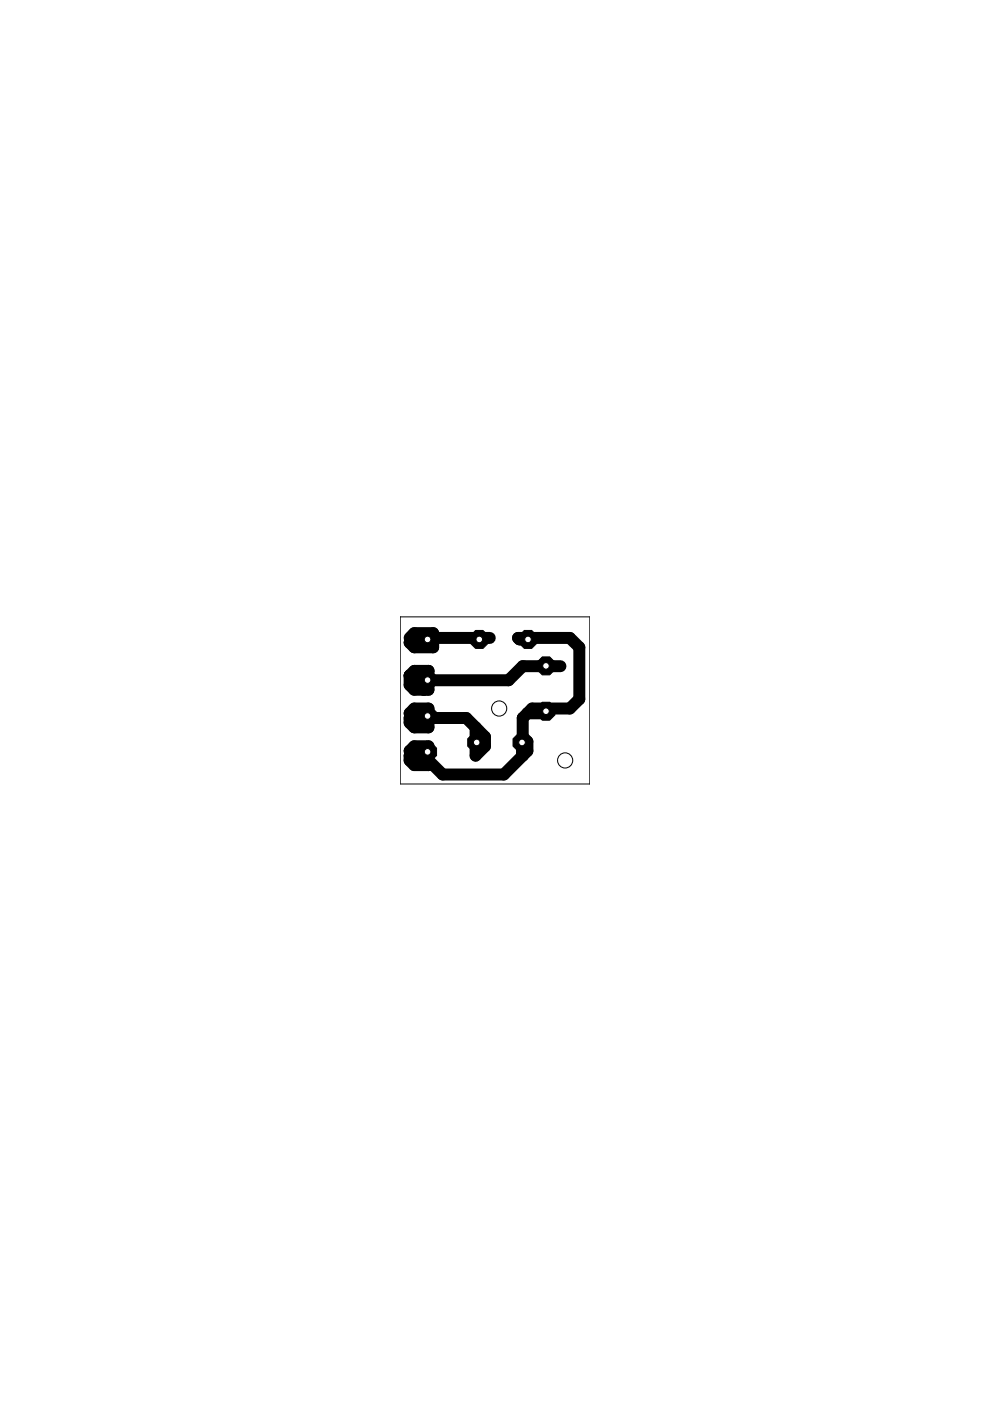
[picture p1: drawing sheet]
<svg xmlns="http://www.w3.org/2000/svg" width="210mm" height="297mm" viewBox="0 0 210 297" stroke-linecap="round" stroke-linejoin="round" font-family="sans-serif">
<g fill="none" stroke="#000" stroke-width="2.5">
<path d="M86.8 135.3l1-1.1h4v3h-4l-1-1 .7-.6h3.2M101.3 135.3l.3 .3M103.8 135.3h-13.6l-.3 .3M112 135.6h-1.8l-.4-.3h11l2 1.9v11l-2 2h-8l-1 1M90.7 151.8h-3.4l-.5 .4v1l1 1h3v-4h-3l-1 1 1 1h11l2 2M90.7 159.4h-3l-.9 .8v1l1 1h3v-4h-3l-1 1h1l2.1 2 .9-1M90.7 142.4v1.8M90.8 142.2v4h-3l-1-1v-2M90.8 142.2l-.9 1h-3.1M90.8 142.2h-3l-1 1M100.8 154.2l2 2v2l-2 2zM100.8 157.2l.3 .2"/>
<path d="M110.7 157.4v2.7l.1 .1M110.8 156.2l1 1v2l-5 5h-12.9l-3.1-3M111.8 151.2l-1 1v5M115.8 141.2h.1M115.8 150.8l-.5 .4h-3.5M118.8 141.2h-8l-3 3h-17l-.9 1v1l-3.1-3"/>
</g>
<circle cx="90.7" cy="135.6" r="2.06" fill="#000" stroke="#000" stroke-width=".21"/>
<circle cx="90.7" cy="135.6" r=".7" fill="#fff" stroke="#000" stroke-width=".21"/>
<circle cx="90.7" cy="144.2" r="2.06" fill="#000" stroke="#000" stroke-width=".21"/>
<circle cx="90.7" cy="144.2" r=".7" fill="#fff" stroke="#000" stroke-width=".21"/>
<circle cx="90.7" cy="151.8" r="2.06" fill="#000" stroke="#000" stroke-width=".21"/>
<circle cx="90.7" cy="151.8" r=".7" fill="#fff" stroke="#000" stroke-width=".21"/>
<circle cx="90.7" cy="159.4" r="2.06" fill="#000" stroke="#000" stroke-width=".21"/>
<circle cx="90.7" cy="159.4" r=".7" fill="#fff" stroke="#000" stroke-width=".21"/>
<circle cx="115.8" cy="141.2" r="2.06" fill="#000" stroke="#000" stroke-width=".21"/>
<circle cx="115.8" cy="141.2" r=".7" fill="#fff" stroke="#000" stroke-width=".21"/>
<circle cx="115.8" cy="150.8" r="2.06" fill="#000" stroke="#000" stroke-width=".21"/>
<circle cx="115.8" cy="150.8" r=".7" fill="#fff" stroke="#000" stroke-width=".21"/>
<circle cx="101.1" cy="157.4" r="2.06" fill="#000" stroke="#000" stroke-width=".21"/>
<circle cx="101.1" cy="157.4" r=".7" fill="#fff" stroke="#000" stroke-width=".21"/>
<circle cx="110.7" cy="157.4" r="2.06" fill="#000" stroke="#000" stroke-width=".21"/>
<circle cx="110.7" cy="157.4" r=".7" fill="#fff" stroke="#000" stroke-width=".21"/>
<circle cx="112" cy="135.6" r="2.06" fill="#000" stroke="#000" stroke-width=".21"/>
<circle cx="112" cy="135.6" r=".7" fill="#fff" stroke="#000" stroke-width=".21"/>
<circle cx="101.6" cy="135.6" r="2.06" fill="#000" stroke="#000" stroke-width=".21"/>
<circle cx="101.6" cy="135.6" r=".7" fill="#fff" stroke="#000" stroke-width=".21"/>
<g fill="none" stroke="#000" stroke-width=".21">
<path d="M84.9 130.8h40.2v35.4h-40.2z"/>
<circle cx="105.8" cy="150.2" r="1.61"/>
<circle cx="119.8" cy="161.2" r="1.61"/>
</g>
</svg>
